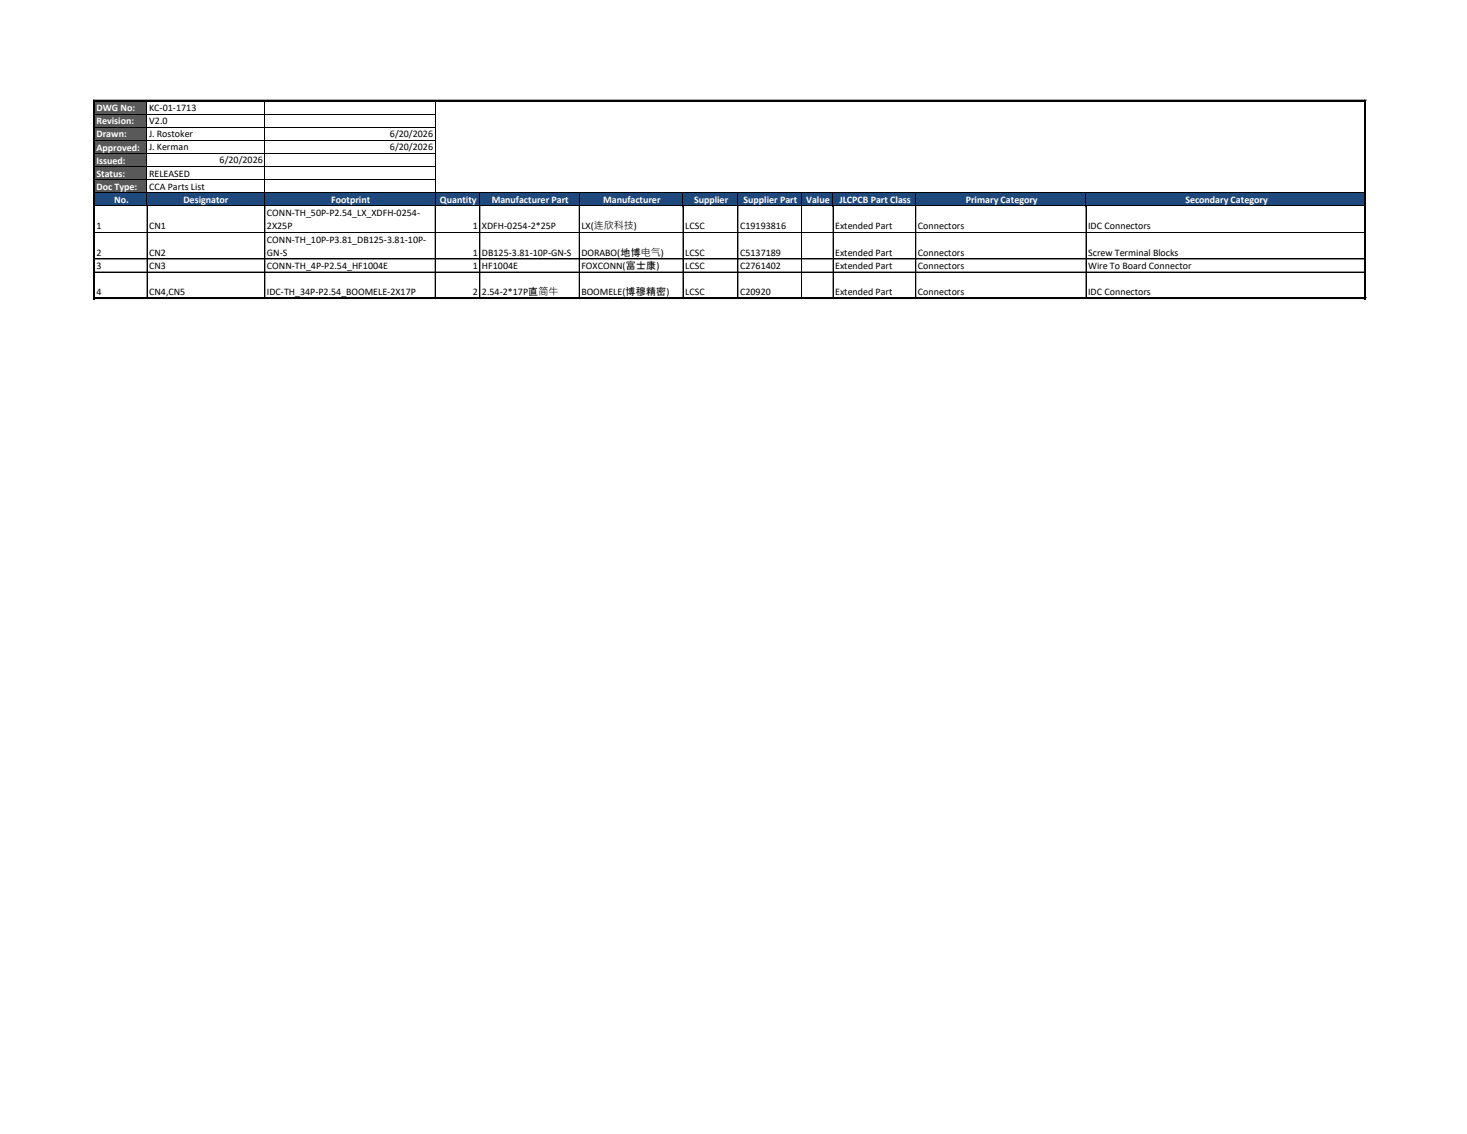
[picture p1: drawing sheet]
<svg xmlns="http://www.w3.org/2000/svg" width="279mm" height="216mm" viewBox="0 0 279 216" stroke-linecap="round" stroke-linejoin="round" font-family="sans-serif">
<defs><g id="words">
<g font-size="1.9" fill="#fff">
<text x="18.4" y="21.2">DWG No:</text>
<text x="18.4" y="23.7">Revision:</text>
<text x="18.4" y="26.2">Drawn:</text>
<text x="18.4" y="28.7">Approved:</text>
<text x="18.4" y="31.2">Issued:</text>
<text x="18.4" y="33.6">Status:</text>
<text x="18.4" y="36.1">Doc Type:</text>
<text x="21.7" y="38.6">No.</text>
<text x="34.9" y="38.7">Designator</text>
<text x="63.1" y="38.6">Footprint</text>
<text x="83.8" y="38.6">Quantity</text>
<text x="93.7" y="38.6">Manufacturer Part</text>
<text x="114.9" y="38.6">Manufacturer</text>
<text x="132.2" y="38.6">Supplier</text>
<text x="141.6" y="38.6">Supplier Part</text>
<text x="153.5" y="38.6">Value</text>
<text x="159.9" y="38.6">JLCPCB Part Class</text>
<text x="183.9" y="38.6">Primary Category</text>
<text x="225.8" y="38.6">Secondary Category</text>
</g>
<g font-size="1.9">
<text x="28.4" y="21.1">KC-01-1713</text>
<text x="28.4" y="23.6">V2.0</text>
<text x="28.4" y="26.1">J. Rostoker</text>
<text x="28.4" y="28.6">J. Kerman</text>
<text x="74.3" y="26.1">6/20/2026</text>
<text x="74.3" y="28.6">6/20/2026</text>
<text x="28.4" y="33.6">RELEASED</text>
<text x="41.8" y="31.1">6/20/2026</text>
<text x="28.4" y="36.1">CCA Parts List</text>
<text x="50.8" y="41.2">CONN-TH_50P-P2.54_LX_XDFH-0254-</text>
<text x="18.4" y="43.7">1</text>
<text x="28.4" y="43.7">CN1</text>
<text x="50.8" y="43.7">2X25P</text>
<text x="50.8" y="46.2">CONN-TH_10P-P3.81_DB125-3.81-10P-</text>
<text x="90.1" y="43.7">1</text>
<text x="91.8" y="43.7">XDFH-0254-2*25P</text>
<text x="110.7" y="43.7">LX(连欣科技)</text>
<text x="130.5" y="43.7">LCSC</text>
<text x="140.9" y="43.7">C19193816</text>
<text x="159.1" y="43.7">Extended Part</text>
<text x="174.8" y="43.7">Connectors</text>
<text x="207.2" y="43.7">IDC Connectors</text>
<text x="18.4" y="48.7">2</text>
<text x="18.4" y="51.2">3</text>
<text x="28.4" y="48.7">CN2</text>
<text x="28.4" y="51.2">CN3</text>
<text x="50.8" y="48.7">GN-S</text>
<text x="50.8" y="51.2">CONN-TH_4P-P2.54_HF1004E</text>
<text x="90.1" y="48.7">1</text>
<text x="90.1" y="51.2">1</text>
<text x="91.8" y="48.7">DB125-3.81-10P-GN-S</text>
<text x="91.8" y="51.2">HF1004E</text>
<text x="110.7" y="48.7">DORABO(地博电气)</text>
<text x="110.7" y="51.2">FOXCONN(富士康)</text>
<text x="130.5" y="48.7">LCSC</text>
<text x="130.5" y="51.2">LCSC</text>
<text x="140.9" y="48.7">C5137189</text>
<text x="140.9" y="51.2">C2761402</text>
<text x="159.1" y="48.7">Extended Part</text>
<text x="159.1" y="51.2">Extended Part</text>
<text x="174.8" y="48.7">Connectors</text>
<text x="174.8" y="51.2">Connectors</text>
<text x="207.2" y="48.7">Screw Terminal Blocks</text>
<text x="207.2" y="51.2">Wire To Board Connector</text>
<text x="18.4" y="56.2">4</text>
<text x="28.4" y="56.2">CN4,CN5</text>
<text x="50.8" y="56.2">IDC-TH_34P-P2.54_BOOMELE-2X17P</text>
<text x="90.1" y="56.2">2</text>
<text x="91.8" y="56.2">2.54-2*17P直简牛</text>
<text x="110.7" y="56.2">BOOMELE(博穆精密)</text>
<text x="130.5" y="56.2">LCSC</text>
<text x="140.9" y="56.2">C20920</text>
<text x="159.1" y="56.2">Extended Part</text>
<text x="174.8" y="56.2">Connectors</text>
<text x="207.2" y="56.2">IDC Connectors</text>
</g>
</g></defs>
<path d="M18.1 19.3h9.9v17.5h-9.9z" fill-rule="evenodd" fill="#595959"/>
<path d="M18.1 36.7h241.8v2.6h-241.8z" fill-rule="evenodd" fill="#1f497d"/>
<g fill="none" stroke="#000" stroke-width=".19">
<path d="M28 19.3v37.6M50.4 19.3v37.5M82.9 19.3v20M259.9 19.1v37.9M260.1 19.3v17.3M260.2 19.1h-242.4v37.9M18.1 21.7h64.8M18.1 24.2h64.8M18.1 26.7h64.8M18.1 29.2h64.8M18.1 31.7h64.8M18.1 34.2h64.8"/>
<path d="M18.1 36.7h242M18.1 39.2h242M50.4 39.3v17.6M82.9 39.3v17.6M91.4 36.8v20.1M110.3 36.8v2.5M110.3 39.3v17.6M130.1 36.8v20.1M140.5 36.8v2.5M140.5 39.3v17.6M152.6 36.8l.1 20.1M158.6 36.8l.1 20.1"/>
<path d="M174.4 36.8v20.1M206.8 36.8v20.1M260 36.8l.1 20.1-242-.1M17.8 56.7h242.4M18.1 44.3h242M18.1 49.3h242M18.1 51.8h242"/>
</g>
<path d="M17.8 19.2h242.4M18 19v38M260 19v38M17.8 56.8h242.4" fill="none" stroke="#000" stroke-width=".34"/>
<use href="#words"/>
</svg>
